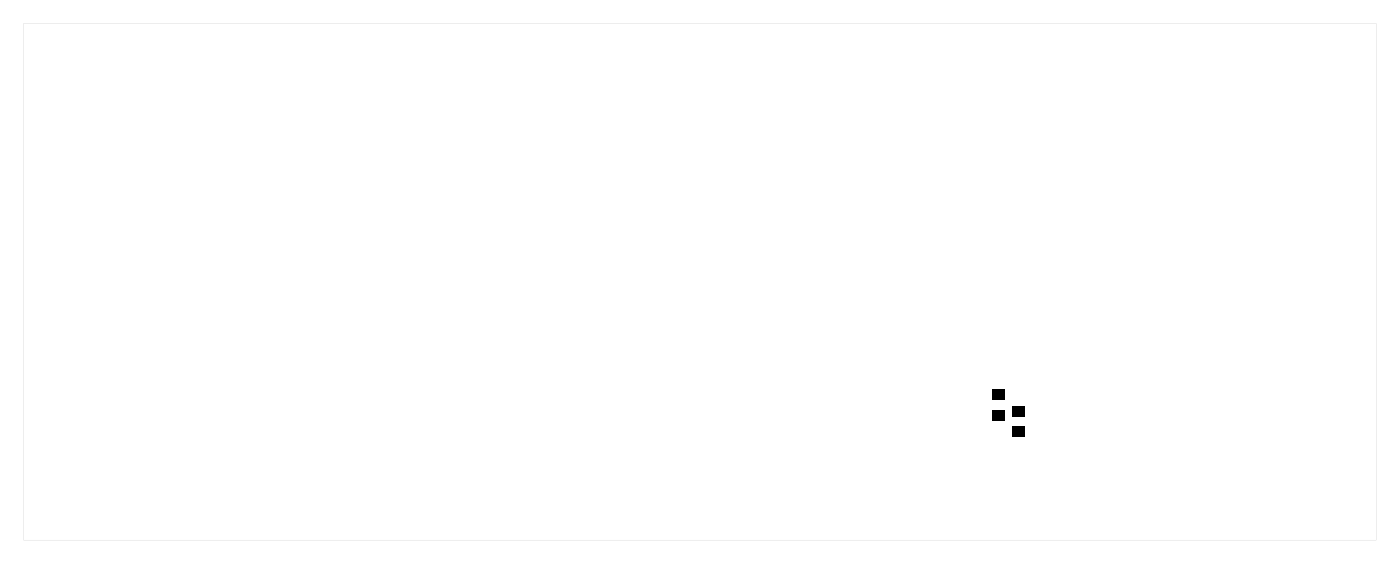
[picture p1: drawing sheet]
<svg xmlns="http://www.w3.org/2000/svg" width="217mm" height="87mm" viewBox="0 0 217 87" stroke-linecap="round" stroke-linejoin="round" font-family="sans-serif">
<g fill="#000">
<path d="M153.5 60.2h1.9v1.6h-1.9zM153.5 63.3h1.9v1.6h-1.9zM156.7 62.8h1.9v1.6h-1.9zM156.7 65.9h1.9v1.6h-1.9z"/>
<path d="M3.6 3.6v79.8h209.3v-79.8zM3.6 3.6h209.3v79.8h-209.3z"/>
</g>
</svg>
